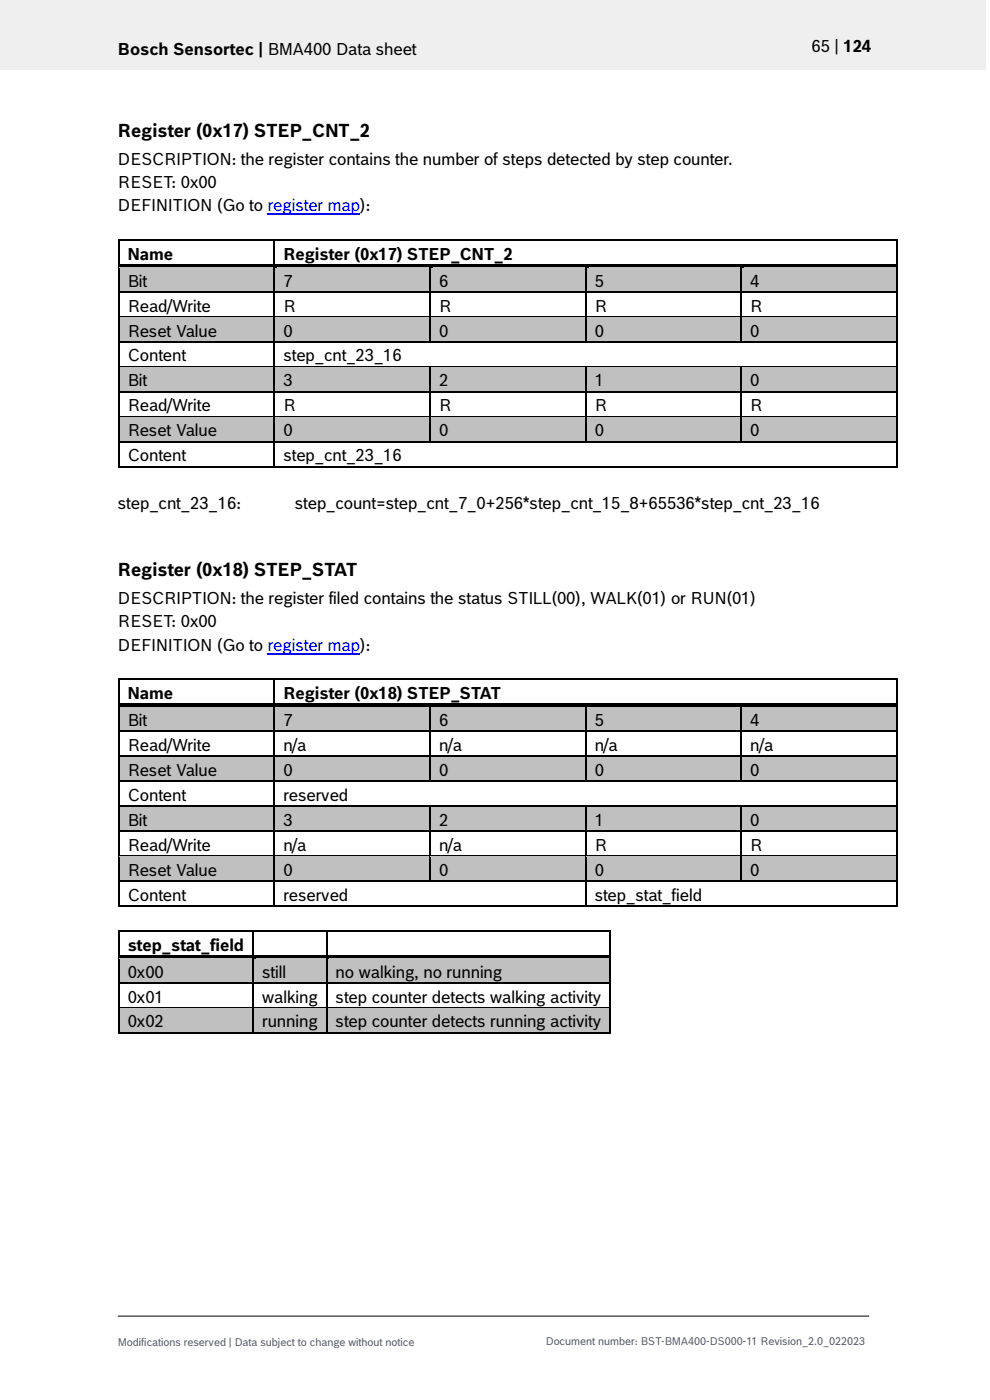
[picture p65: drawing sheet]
<svg xmlns="http://www.w3.org/2000/svg" width="210mm" height="297mm" viewBox="0 0 210 297" stroke-linecap="round" stroke-linejoin="round" font-family="sans-serif">
<defs><g id="words">
<g font-size="3.9">
<text x="25" y="29">Register (0x17) STEP_CNT_2</text>
<text x="25" y="122.2">Register (0x18) STEP_STAT</text>
</g>
<g font-size="3.5">
<text x="25" y="11.6">Bosch Sensortec | BMA400 Data sheet</text>
<text x="172.1" y="11">65 | 124</text>
<text x="25" y="35">DESCRIPTION: the register contains the number of steps detected by step counter.</text>
<text x="25" y="39.9">RESET: 0x00</text>
<text x="25" y="44.9">DEFINITION (Go to register map):</text>
<text x="27.1" y="55.1">Name</text>
<text x="60.1" y="55.1">Register (0x17) STEP_CNT_2</text>
<text x="27.1" y="60.8">Bit</text>
<text x="60.1" y="60.8">7</text>
<text x="93.1" y="60.8">6</text>
<text x="126.2" y="60.8">5</text>
<text x="159.2" y="60.8">4</text>
<text x="27.1" y="66.1">Read/Write</text>
<text x="27.1" y="71.4">Reset Value</text>
<text x="60.1" y="66.1">R</text>
<text x="60.1" y="71.4">0</text>
<text x="93.1" y="66.1">R</text>
<text x="93.1" y="71.4">0</text>
<text x="126.2" y="66.1">R</text>
<text x="126.2" y="71.4">0</text>
<text x="159.2" y="66.1">R</text>
<text x="159.2" y="71.4">0</text>
<text x="27.1" y="76.7">Content</text>
<text x="60.1" y="76.7">step_cnt_23_16</text>
<text x="27.1" y="82">Bit</text>
<text x="60.1" y="82">3</text>
<text x="93.1" y="82">2</text>
<text x="126.2" y="82">1</text>
<text x="159.2" y="82">0</text>
<text x="27.1" y="87.3">Read/Write</text>
<text x="60.1" y="87.3">R</text>
<text x="93.1" y="87.3">R</text>
<text x="126.2" y="87.3">R</text>
<text x="159.2" y="87.3">R</text>
<text x="27.1" y="92.6">Reset Value</text>
<text x="60.1" y="92.6">0</text>
<text x="93.1" y="92.6">0</text>
<text x="126.2" y="92.6">0</text>
<text x="159.2" y="92.6">0</text>
<text x="27.1" y="97.9">Content</text>
<text x="60.1" y="97.9">step_cnt_23_16</text>
<text x="25" y="108.1">step_cnt_23_16:</text>
<text x="62.5" y="108.1">step_count=step_cnt_7_0+256*step_cnt_15_8+65536*step_cnt_23_16</text>
<text x="25" y="128.2">DESCRIPTION: the register filed contains the status STILL(00), WALK(01) or RUN(01)</text>
<text x="25" y="133.1">RESET: 0x00</text>
<text x="25" y="138.1">DEFINITION (Go to register map):</text>
<text x="27.1" y="148.3">Name</text>
<text x="60.1" y="148.3">Register (0x18) STEP_STAT</text>
<text x="27.1" y="154">Bit</text>
<text x="60.1" y="154">7</text>
<text x="93.1" y="154">6</text>
<text x="126.2" y="154">5</text>
<text x="159.2" y="154">4</text>
<text x="27.1" y="159.3">Read/Write</text>
<text x="60.1" y="159.3">n/a</text>
<text x="93.1" y="159.3">n/a</text>
<text x="126.2" y="159.3">n/a</text>
<text x="159.2" y="159.3">n/a</text>
<text x="27.1" y="164.6">Reset Value</text>
<text x="60.1" y="164.6">0</text>
<text x="93.1" y="164.6">0</text>
<text x="126.2" y="164.6">0</text>
<text x="159.2" y="164.6">0</text>
<text x="27.1" y="169.9">Content</text>
<text x="60.1" y="169.9">reserved</text>
<text x="27.1" y="175.2">Bit</text>
<text x="60.1" y="175.2">3</text>
<text x="93.1" y="175.2">2</text>
<text x="126.2" y="175.2">1</text>
<text x="159.2" y="175.2">0</text>
<text x="27.1" y="180.5">Read/Write</text>
<text x="27.1" y="185.8">Reset Value</text>
<text x="60.1" y="180.5">n/a</text>
<text x="60.1" y="185.8">0</text>
<text x="93.1" y="180.5">n/a</text>
<text x="93.1" y="185.8">0</text>
<text x="126.2" y="180.5">R</text>
<text x="126.2" y="185.8">0</text>
<text x="159.2" y="180.5">R</text>
<text x="159.2" y="185.8">0</text>
<text x="27.1" y="191.1">Content</text>
<text x="60.1" y="191.1">reserved</text>
<text x="126.2" y="191.1">step_stat_field</text>
<text x="27.1" y="201.7">step_stat_field</text>
<text x="27.1" y="207.4">0x00</text>
<text x="55.6" y="207.4">still</text>
<text x="71.2" y="207.4">no walking, no running</text>
<text x="27.1" y="212.7">0x01</text>
<text x="55.6" y="212.7">walking</text>
<text x="71.2" y="212.7">step counter detects walking activity</text>
<text x="27.1" y="218">0x02</text>
<text x="55.6" y="218">running</text>
<text x="71.2" y="218">step counter detects running activity</text>
</g>
<g font-size="2.3" fill="#535f6b">
<text x="25" y="285.5">Modifications reserved | Data subject to change without notice</text>
<text x="115.8" y="285.2">Document number: BST-BMA400-DS000-11 Revision_2.0_022023</text>
</g>
</g></defs>
<path d="M0 0h209.1v14.8h-209.1z" fill="#efeff0"/>
<path d="M25 279.2h159.4" fill="none" stroke="#000" stroke-width=".21"/>
<path d="M56.8 45.5h19.6" fill="none" stroke="#00f" stroke-width=".23"/>
<path d="M25 50.8h.4v.3h-.4zM58 51.1h.4zM58 50.8h.4v.3h-.4zM190.1 50.8h.4v.3h-.4z" fill="#000"/>
<path d="M25.2 51.1v4.9M25.4 50.9h32.6M58.2 51.1v4.9M58.4 50.9h131.7M190.3 51.1v4.9" fill="none" stroke="#000" stroke-width=".34"/>
<g fill="#c0c0c0">
<path d="M25.4 56.9h32.6v4.9h-32.6z" fill-rule="evenodd"/>
<path d="M58.4 56.9h32.7v4.9h-32.7z" fill-rule="evenodd"/>
<path d="M91.4 56.9h32.7v4.9h-32.7z" fill-rule="evenodd"/>
<path d="M124.4 56.9h32.7v4.9h-32.7z" fill-rule="evenodd"/>
<path d="M157.4 56.9h32.7v4.9h-32.7z" fill-rule="evenodd"/>
</g>
<g fill="#c0c0c0">
<path d="M27.1 56.9h29.2v4.9h-29.2z"/>
<path d="M60.1 56.9h29.2v4.9h-29.2z"/>
<path d="M93.1 56.9h29.2v4.9h-29.2z"/>
<path d="M126.2 56.9h29.2v4.9h-29.2z"/>
<path d="M159.2 56.9h29.2v4.9h-29.2z"/>
</g>
<path d="M25 56h.4v.9h-.4z" fill="#000"/>
<path d="M25.4 56h32.6v.8h-32.6z" fill-rule="evenodd" fill="#000"/>
<path d="M25.4 56.8h32.6" fill="none" stroke="#c0c0c0" stroke-width=".21"/>
<path d="M58.4 56.8l.4 .1z" fill="#c0c0c0"/>
<path d="M58 56.8l.4 .1z" fill="#000"/>
<g fill="#000">
<path d="M58 56h.8v.8h-.8z" fill-rule="evenodd"/>
<path d="M58.8 56h32.3v.8h-32.3z" fill-rule="evenodd"/>
</g>
<path d="M58.8 56.8h32.3" fill="none" stroke="#c0c0c0" stroke-width=".21"/>
<path d="M91.4 56.8l.4 .1z" fill="#c0c0c0"/>
<path d="M91.1 56.8l.3 .1z" fill="#000"/>
<g fill="#000">
<path d="M91.1 56h.7v.8h-.7z" fill-rule="evenodd"/>
<path d="M91.8 56h32.3v.8h-32.3z" fill-rule="evenodd"/>
</g>
<path d="M91.8 56.8h32.3" fill="none" stroke="#c0c0c0" stroke-width=".21"/>
<path d="M124.4 56.8l.5 .1z" fill="#c0c0c0"/>
<path d="M124.1 56.8l.3 .1z" fill="#000"/>
<g fill="#000">
<path d="M124.1 56h.8v.8h-.8z" fill-rule="evenodd"/>
<path d="M124.9 56h32.2v.8h-32.2z" fill-rule="evenodd"/>
</g>
<path d="M124.9 56.8h32.2" fill="none" stroke="#c0c0c0" stroke-width=".21"/>
<path d="M157.4 56.8l.5 .1z" fill="#c0c0c0"/>
<path d="M157.1 56.8l.3 .1zM190.1 56h.4v.9h-.4zM25 61.8h.4v.3h-.4zM58 61.8h.4v.3h-.4zM91.1 61.8h.3v.3h-.3zM124.1 61.8h.3v.3h-.3zM157.1 61.8h.3v.3h-.3zM190.1 61.8h.4v.3h-.4z" fill="#000"/>
<g fill="#000">
<path d="M157.1 56h.8v.8h-.8z" fill-rule="evenodd"/>
<path d="M157.9 56h32.2v.8h-32.2z" fill-rule="evenodd"/>
</g>
<path d="M157.9 56.8h32.2" fill="none" stroke="#c0c0c0" stroke-width=".21"/>
<g fill="none" stroke="#000" stroke-width=".34">
<path d="M25.2 56.9v4.9M58.2 56.9v4.9M91.2 56.9v4.9M124.2 56.9v4.9M157.3 56.9v4.9M190.3 56.9v4.9M25.2 62.1v5M25.4 62h32.6M58.2 62.1v5M58.4 62h32.7M91.2 62.1v5M91.4 62h32.7"/>
<path d="M124.2 62.1v5M124.4 62h32.7M157.3 62.1v5M157.4 62h32.7M190.3 62.1v5"/>
</g>
<g fill="#c0c0c0">
<path d="M25.4 67.4h32.6v5h-32.6z" fill-rule="evenodd"/>
<path d="M58.4 67.4h32.7v5h-32.7z" fill-rule="evenodd"/>
<path d="M91.4 67.4h32.7v5h-32.7z" fill-rule="evenodd"/>
<path d="M124.4 67.4h32.7v5h-32.7z" fill-rule="evenodd"/>
<path d="M157.4 67.4h32.7v5h-32.7z" fill-rule="evenodd"/>
</g>
<g fill="#c0c0c0">
<path d="M27.1 67.4h29.2v5h-29.2z"/>
<path d="M60.1 67.4h29.2v5h-29.2z"/>
<path d="M93.1 67.4h29.2v5h-29.2z"/>
<path d="M126.2 67.4h29.2v5h-29.2z"/>
<path d="M159.2 67.4h29.2v5h-29.2z"/>
</g>
<path d="M25 67.1h.4v.3h-.4zM25 72.4h.4v.3h-.4zM58 67.1h.4v.3h-.4zM58 72.4h.4v.3h-.4zM91.1 67.1h.3v.3h-.3zM91.1 72.4h.3v.3h-.3zM124.1 67.1h.3v.3h-.3zM124.1 72.4h.3v.3h-.3zM157.1 67.1h.3v.3h-.3zM157.1 72.4h.3v.3h-.3zM190.1 67.1h.4v.3h-.4zM190.1 72.4h.4v.3h-.4z" fill="#000"/>
<g fill="none" stroke="#000" stroke-width=".34">
<path d="M25.2 67.4v5M25.2 72.7v5M25.4 67.2h32.6M25.4 72.5h32.6M58.2 67.4v5M58.2 72.7v5M58.4 67.2h32.7M58.4 72.5h32.7M91.2 67.4v5M91.4 67.2h32.7M91.4 72.5h32.7M124.2 67.4v5"/>
<path d="M124.4 67.2h32.7M124.4 72.5h32.7M157.3 67.4v5M157.4 67.2h32.7M157.4 72.5h32.7M190.3 67.4v5M190.3 72.7v5"/>
</g>
<path d="M25.4 67.4h32.6M58.4 67.4h32.7M91.4 67.4h32.7M124.4 67.4h32.7M157.4 67.4h32.7" fill="none" stroke="#c0c0c0" stroke-width=".21"/>
<g fill="#c0c0c0">
<path d="M25.4 78h32.6v5h-32.6z" fill-rule="evenodd"/>
<path d="M58.4 78h32.7v5h-32.7z" fill-rule="evenodd"/>
<path d="M91.4 78h32.7v5h-32.7z" fill-rule="evenodd"/>
<path d="M124.4 78h32.7v5h-32.7z" fill-rule="evenodd"/>
<path d="M157.4 78h32.7v5h-32.7z" fill-rule="evenodd"/>
</g>
<g fill="#c0c0c0">
<path d="M27.1 78h29.2v5h-29.2z"/>
<path d="M60.1 78h29.2v5h-29.2z"/>
<path d="M93.1 78h29.2v5h-29.2z"/>
<path d="M126.2 78h29.2v5h-29.2z"/>
<path d="M159.2 78h29.2v5h-29.2z"/>
</g>
<g fill="#000">
<path d="M25 77.7h.4v.3h-.4zM58 77.7h.4v.3h-.4zM91.1 78h.3zM91.1 77.7h.3v.3h-.3zM124.1 78h.3zM124.1 77.7h.3v.3h-.3zM157.1 78h.3zM157.1 77.7h.3v.3h-.3zM190.1 77.7h.4v.3h-.4zM25 83h.4v.3h-.4zM58 83h.4v.3h-.4zM91.1 83h.3v.3h-.3z"/>
<path d="M124.1 83h.3v.3h-.3zM157.1 83h.3v.3h-.3zM190.1 83h.4v.3h-.4z"/>
</g>
<g fill="none" stroke="#000" stroke-width=".34">
<path d="M25.2 78v5M25.4 77.8h32.6M58.2 78v5M58.4 77.8h32.7M91.2 78v5M91.4 77.8h32.7M124.2 78v5M124.4 77.8h32.7M157.3 78v5M157.4 77.8h32.7M190.3 78v5M25.2 83.3v4.9"/>
<path d="M25.4 83.1h32.6M58.2 83.3v4.9M58.4 83.1h32.7M91.2 83.3v4.9M91.4 83.1h32.7M124.2 83.3v4.9M124.4 83.1h32.7M157.3 83.3v4.9M157.4 83.1h32.7M190.3 83.3v4.9"/>
</g>
<path d="M25.4 78h32.6M58.4 78h32.7M91.4 78h32.7M124.4 78h32.7M157.4 78h32.7" fill="none" stroke="#c0c0c0" stroke-width=".21"/>
<g fill="#c0c0c0">
<path d="M25.4 88.6h32.6v4.9h-32.6z" fill-rule="evenodd"/>
<path d="M58.4 88.6h32.7v4.9h-32.7z" fill-rule="evenodd"/>
<path d="M91.4 88.6h32.7v4.9h-32.7z" fill-rule="evenodd"/>
<path d="M124.4 88.6h32.7v4.9h-32.7z" fill-rule="evenodd"/>
<path d="M157.4 88.6h32.7v4.9h-32.7z" fill-rule="evenodd"/>
</g>
<g fill="#c0c0c0">
<path d="M27.1 88.6h29.2v4.9h-29.2z"/>
<path d="M60.1 88.6h29.2v4.9h-29.2z"/>
<path d="M93.1 88.6h29.2v4.9h-29.2z"/>
<path d="M126.2 88.6h29.2v4.9h-29.2z"/>
<path d="M159.2 88.6h29.2v4.9h-29.2z"/>
</g>
<g fill="#000">
<path d="M25 88.2h.4v.4h-.4zM25 93.5h.4v.4h-.4zM25 98.8h.4v.4h-.4zM58 88.2h.4v.4h-.4zM58 93.5h.4v.4h-.4zM58 98.8h.4v.4h-.4zM91.1 88.2h.3v.4h-.3zM91.1 93.5h.3v.4h-.3zM124.1 88.2h.3v.4h-.3zM124.1 93.5h.3v.4h-.3zM157.1 88.2h.3v.4h-.3zM157.1 93.5h.3v.4h-.3z"/>
<path d="M190.1 88.2h.4v.4h-.4zM190.1 93.5h.4v.4h-.4zM190.1 98.8h.4v.4h-.4zM25 144h.4v.3h-.4zM58 144.3h.4zM58 144h.4v.3h-.4zM190.1 144h.4v.3h-.4z"/>
</g>
<g fill="none" stroke="#000" stroke-width=".34">
<path d="M25.2 88.6v4.9M25.2 93.9v4.9M25.4 88.4h32.6M25.4 93.7h32.6M25.4 99h32.6M58.2 88.6v4.9M58.2 93.9v4.9M58.4 88.4h32.7M58.4 93.7h32.7M58.4 99h131.7M91.2 88.6v4.9M91.4 88.4h32.7"/>
<path d="M91.4 93.7h32.7M124.2 88.6v4.9M124.4 88.4h32.7M124.4 93.7h32.7M157.3 88.6v4.9M157.4 88.4h32.7M157.4 93.7h32.7M190.3 88.6v4.9M190.3 93.9v4.9M25.2 144.3v5M25.4 144.1h32.6M58.2 144.3v5"/>
<path d="M58.4 144.1h131.7M190.3 144.3v5"/>
</g>
<path d="M25.4 88.6h32.6M58.4 88.6h32.7M91.4 88.6h32.7M124.4 88.6h32.7M157.4 88.6h32.7" fill="none" stroke="#c0c0c0" stroke-width=".21"/>
<path d="M56.8 138.7h19.6" fill="none" stroke="#00f" stroke-width=".23"/>
<g fill="#c0c0c0">
<path d="M25.4 150.1h32.6v4.9h-32.6z" fill-rule="evenodd"/>
<path d="M58.4 150.1h32.7v4.9h-32.7z" fill-rule="evenodd"/>
<path d="M91.4 150.1h32.7v4.9h-32.7z" fill-rule="evenodd"/>
<path d="M124.4 150.1h32.7v4.9h-32.7z" fill-rule="evenodd"/>
<path d="M157.4 150.1h32.7v4.9h-32.7z" fill-rule="evenodd"/>
</g>
<g fill="#c0c0c0">
<path d="M27.1 150.1h29.2v4.9h-29.2z"/>
<path d="M60.1 150.1h29.2v4.9h-29.2z"/>
<path d="M93.1 150.1h29.2v4.9h-29.2z"/>
<path d="M126.2 150.1h29.2v4.9h-29.2z"/>
<path d="M159.2 150.1h29.2v4.9h-29.2z"/>
</g>
<path d="M25 149.3h.4v.8h-.4z" fill="#000"/>
<path d="M25.4 149.3h32.6v.8h-32.6z" fill-rule="evenodd" fill="#000"/>
<path d="M25.4 150.1h32.6" fill="none" stroke="#c0c0c0" stroke-width=".21"/>
<path d="M58.4 150.1h.4z" fill="#c0c0c0"/>
<path d="M58 150.1h.4z" fill="#000"/>
<g fill="#000">
<path d="M58 149.3h.8v.8h-.8z" fill-rule="evenodd"/>
<path d="M58.8 149.3h32.3v.8h-32.3z" fill-rule="evenodd"/>
</g>
<path d="M58.8 150.1h32.3" fill="none" stroke="#c0c0c0" stroke-width=".21"/>
<path d="M91.4 150.1h.4z" fill="#c0c0c0"/>
<path d="M91.1 150.1h.3z" fill="#000"/>
<g fill="#000">
<path d="M91.1 149.3h.7v.8h-.7z" fill-rule="evenodd"/>
<path d="M91.8 149.3h32.3v.8h-32.3z" fill-rule="evenodd"/>
</g>
<path d="M91.8 150.1h32.3" fill="none" stroke="#c0c0c0" stroke-width=".21"/>
<path d="M124.4 150.1h.5z" fill="#c0c0c0"/>
<path d="M124.1 150.1h.3z" fill="#000"/>
<g fill="#000">
<path d="M124.1 149.3h.8v.8h-.8z" fill-rule="evenodd"/>
<path d="M124.9 149.3h32.2v.8h-32.2z" fill-rule="evenodd"/>
</g>
<path d="M124.9 150.1h32.2" fill="none" stroke="#c0c0c0" stroke-width=".21"/>
<path d="M157.4 150.1h.5z" fill="#c0c0c0"/>
<path d="M25 155h.4v.4h-.4zM58 155h.4v.4h-.4zM91.1 155h.3v.4h-.3zM124.1 155h.3v.4h-.3zM157.1 150.1h.3zM157.1 155h.3v.4h-.3zM190.1 149.3h.4v.8h-.4zM190.1 155h.4v.4h-.4z" fill="#000"/>
<g fill="#000">
<path d="M157.1 149.3h.8v.8h-.8z" fill-rule="evenodd"/>
<path d="M157.9 149.3h32.2v.8h-32.2z" fill-rule="evenodd"/>
</g>
<path d="M157.9 150.1h32.2" fill="none" stroke="#c0c0c0" stroke-width=".21"/>
<g fill="none" stroke="#000" stroke-width=".34">
<path d="M25.2 150.1v4.9M25.2 155.4v4.9M25.4 155.2h32.6M58.2 150.1v4.9M58.2 155.4v4.9M58.4 155.2h32.7M91.2 150.1v4.9M91.2 155.4v4.9M91.4 155.2h32.7M124.2 150.1v4.9M124.2 155.4v4.9M124.4 155.2h32.7"/>
<path d="M157.3 150.1v4.9M157.3 155.4v4.9M157.4 155.2h32.7M190.3 150.1v4.9M190.3 155.4v4.9"/>
</g>
<g fill="#c0c0c0">
<path d="M25.4 160.7h32.6v4.9h-32.6z" fill-rule="evenodd"/>
<path d="M58.4 160.7h32.7v4.9h-32.7z" fill-rule="evenodd"/>
<path d="M91.4 160.7h32.7v4.9h-32.7z" fill-rule="evenodd"/>
<path d="M124.4 160.7h32.7v4.9h-32.7z" fill-rule="evenodd"/>
<path d="M157.4 160.7h32.7v4.9h-32.7z" fill-rule="evenodd"/>
</g>
<g fill="#c0c0c0">
<path d="M27.1 160.7h29.2v4.9h-29.2z"/>
<path d="M60.1 160.7h29.2v4.9h-29.2z"/>
<path d="M93.1 160.7h29.2v4.9h-29.2z"/>
<path d="M126.2 160.7h29.2v4.9h-29.2z"/>
<path d="M159.2 160.7h29.2v4.9h-29.2z"/>
</g>
<path d="M25 160.3h.4v.4h-.4zM25 165.6h.4v.3h-.4zM58 160.3h.4v.4h-.4zM58 165.6h.4v.3h-.4zM91.1 160.3h.3v.4h-.3zM91.1 165.6h.3v.3h-.3zM124.1 160.3h.3v.4h-.3zM124.1 165.6h.3v.3h-.3zM157.1 160.3h.3v.4h-.3zM157.1 165.6h.3v.3h-.3zM190.1 160.3h.4v.4h-.4zM190.1 165.6h.4v.3h-.4z" fill="#000"/>
<g fill="none" stroke="#000" stroke-width=".34">
<path d="M25.2 160.7v4.9M25.2 165.9v5M25.4 160.5h32.6M25.4 165.8h32.6M58.2 160.7v4.9M58.2 165.9v5M58.4 160.5h32.7M58.4 165.8h32.7M91.2 160.7v4.9M91.4 160.5h32.7M91.4 165.8h32.7M124.2 160.7v4.9"/>
<path d="M124.4 160.5h32.7M124.4 165.8h32.7M157.3 160.7v4.9M157.4 160.5h32.7M157.4 165.8h32.7M190.3 160.7v4.9M190.3 165.9v5"/>
</g>
<path d="M25.4 160.6h32.6M58.4 160.6h32.7M91.4 160.6h32.7M124.4 160.6h32.7M157.4 160.6h32.7" fill="none" stroke="#c0c0c0" stroke-width=".21"/>
<g fill="#c0c0c0">
<path d="M25.4 171.2h32.6v5h-32.6z" fill-rule="evenodd"/>
<path d="M58.4 171.2h32.7v5h-32.7z" fill-rule="evenodd"/>
<path d="M91.4 171.2h32.7v5h-32.7z" fill-rule="evenodd"/>
<path d="M124.4 171.2h32.7v5h-32.7z" fill-rule="evenodd"/>
<path d="M157.4 171.2h32.7v5h-32.7z" fill-rule="evenodd"/>
</g>
<g fill="#c0c0c0">
<path d="M27.1 171.2h29.2v5h-29.2z"/>
<path d="M60.1 171.2h29.2v5h-29.2z"/>
<path d="M93.1 171.2h29.2v5h-29.2z"/>
<path d="M126.2 171.2h29.2v5h-29.2z"/>
<path d="M159.2 171.2h29.2v5h-29.2z"/>
</g>
<g fill="#000">
<path d="M25 170.9h.4v.3h-.4zM25 176.2h.4v.3h-.4zM58 170.9h.4v.3h-.4zM58 176.2h.4v.3h-.4zM91.1 171.2h.3zM91.1 170.9h.3v.3h-.3zM91.1 176.2h.3v.3h-.3zM124.1 171.2h.3zM124.1 170.9h.3v.3h-.3zM124.1 176.2h.3v.3h-.3zM157.1 171.2h.3zM157.1 170.9h.3v.3h-.3z"/>
<path d="M157.1 176.2h.3v.3h-.3zM190.1 170.9h.4v.3h-.4zM190.1 176.2h.4v.3h-.4z"/>
</g>
<g fill="none" stroke="#000" stroke-width=".34">
<path d="M25.2 171.2v5M25.2 176.5v5M25.4 171h32.6M25.4 176.3h32.6M58.2 171.2v5M58.2 176.5v5M58.4 171h32.7M58.4 176.3h32.7M91.2 171.2v5M91.2 176.5v5M91.4 171h32.7M91.4 176.3h32.7"/>
<path d="M124.2 171.2v5M124.2 176.5v5M124.4 171h32.7M124.4 176.3h32.7M157.3 171.2v5M157.3 176.5v5M157.4 171h32.7M157.4 176.3h32.7M190.3 171.2v5M190.3 176.5v5"/>
</g>
<path d="M25.4 171.2h32.6M58.4 171.2h32.7M91.4 171.2h32.7M124.4 171.2h32.7M157.4 171.2h32.7" fill="none" stroke="#c0c0c0" stroke-width=".21"/>
<g fill="#c0c0c0">
<path d="M25.4 181.8h32.6v5h-32.6z" fill-rule="evenodd"/>
<path d="M58.4 181.8h32.7v5h-32.7z" fill-rule="evenodd"/>
<path d="M91.4 181.8h32.7v5h-32.7z" fill-rule="evenodd"/>
<path d="M124.4 181.8h32.7v5h-32.7z" fill-rule="evenodd"/>
<path d="M157.4 181.8h32.7v5h-32.7z" fill-rule="evenodd"/>
</g>
<g fill="#c0c0c0">
<path d="M27.1 181.8h29.2v5h-29.2z"/>
<path d="M60.1 181.8h29.2v5h-29.2z"/>
<path d="M93.1 181.8h29.2v5h-29.2z"/>
<path d="M126.2 181.8h29.2v5h-29.2z"/>
<path d="M159.2 181.8h29.2v5h-29.2z"/>
</g>
<g fill="#000">
<path d="M25 181.5h.4v.3h-.4zM25 186.8h.4v.3h-.4zM25 192.1h.4v.3h-.4zM25 197.3h.4v.4h-.4zM53.6 197.7h.3zM53.6 197.3h.3v.4h-.3zM58 181.5h.4v.3h-.4zM58 186.8h.4v.3h-.4zM58 192.1h.4v.3h-.4zM69.2 197.7h.3zM69.2 197.3h.3v.4h-.3zM91.1 181.5h.3v.3h-.3z"/>
<path d="M91.1 186.8h.3v.3h-.3zM124.1 181.5h.3v.3h-.3zM124.1 186.8h.3v.3h-.3zM124.1 192.1h.3v.3h-.3zM129.2 197.3h.4v.4h-.4zM157.1 181.5h.3v.3h-.3zM157.1 186.8h.3v.3h-.3zM190.1 181.5h.4v.3h-.4zM190.1 186.8h.4v.3h-.4zM190.1 192.1h.4v.3h-.4z"/>
</g>
<g fill="none" stroke="#000" stroke-width=".34">
<path d="M25.2 181.8v5M25.2 187.1v5M25.2 197.7v4.9M25.4 181.6h32.6M25.4 186.9h32.6M25.4 192.2h32.6M25.4 197.5h28.2M53.7 197.7v4.9M53.9 197.5h15.3M58.2 181.8v5M58.2 187.1v5M58.4 181.6h32.7"/>
<path d="M58.4 186.9h32.7M58.4 192.2h65.7M69.3 197.7v4.9M69.5 197.5h59.7M91.2 181.8v5M91.4 181.6h32.7M91.4 186.9h32.7M124.2 181.8v5M124.2 187.1v5M124.4 181.6h32.7M124.4 186.9h32.7M124.4 192.2h65.7"/>
<path d="M129.4 197.7v4.9M157.3 181.8v5M157.4 181.6h32.7M157.4 186.9h32.7M190.3 181.8v5M190.3 187.1v5"/>
</g>
<path d="M25.4 181.8h32.6M58.4 181.8h32.7M91.4 181.8h32.7M124.4 181.8h32.7M157.4 181.8h32.7" fill="none" stroke="#c0c0c0" stroke-width=".21"/>
<g fill="#c0c0c0">
<path d="M25.4 203.4h28.1v5h-28.1z" fill-rule="evenodd"/>
<path d="M53.9 203.4h15.2v5h-15.2z" fill-rule="evenodd"/>
<path d="M69.5 203.4h59.7v5h-59.7z" fill-rule="evenodd"/>
</g>
<g fill="#c0c0c0">
<path d="M27.1 203.4h24.7v5h-24.7z"/>
<path d="M55.6 203.4h11.8v5h-11.8z"/>
<path d="M71.2 203.4h56.3v5h-56.3z"/>
</g>
<path d="M25 202.6h.4v.8h-.4z" fill="#000"/>
<path d="M25.4 202.6h28.2v.8h-28.2z" fill-rule="evenodd" fill="#000"/>
<path d="M25.4 203.4h28.2" fill="none" stroke="#c0c0c0" stroke-width=".21"/>
<path d="M53.9 203.4h.4z" fill="#c0c0c0"/>
<path d="M53.6 203.4h.3z" fill="#000"/>
<g fill="#000">
<path d="M53.6 202.6h.7v.8h-.7z" fill-rule="evenodd"/>
<path d="M54.3 202.6h14.9v.8h-14.9z" fill-rule="evenodd"/>
</g>
<path d="M54.3 203.4h14.9" fill="none" stroke="#c0c0c0" stroke-width=".21"/>
<path d="M69.5 203.4h.4z" fill="#c0c0c0"/>
<path d="M25 208.4h.4v.3h-.4zM53.6 208.4h.3v.3h-.3zM69.2 203.4h.3zM69.2 208.4h.3v.3h-.3zM129.2 202.6h.4v.8h-.4zM129.2 208.4h.4v.3h-.4z" fill="#000"/>
<g fill="#000">
<path d="M69.2 202.6h.7v.8h-.7z" fill-rule="evenodd"/>
<path d="M69.9 202.6h59.3v.8h-59.3z" fill-rule="evenodd"/>
</g>
<path d="M69.9 203.4h59.3" fill="none" stroke="#c0c0c0" stroke-width=".21"/>
<path d="M25.2 203.4v5M25.2 208.7v5M25.4 208.5h28.2M53.7 203.4v5M53.7 208.7v5M53.9 208.5h15.3M69.3 203.4v5M69.3 208.7v5M69.5 208.5h59.7M129.4 203.4v5M129.4 208.7v5" fill="none" stroke="#000" stroke-width=".34"/>
<g fill="#c0c0c0">
<path d="M25.4 214h28.1v4.9h-28.1z" fill-rule="evenodd"/>
<path d="M53.9 214h15.2v4.9h-15.2z" fill-rule="evenodd"/>
<path d="M69.5 214h59.7v4.9h-59.7z" fill-rule="evenodd"/>
</g>
<g fill="#c0c0c0">
<path d="M27.1 214h24.7v4.9h-24.7z"/>
<path d="M55.6 214h11.8v4.9h-11.8z"/>
<path d="M71.2 214h56.3v4.9h-56.3z"/>
</g>
<path d="M25 213.7h.4v.3h-.4zM25 219h.4v.3h-.4zM53.6 213.7h.3v.3h-.3zM53.6 219h.3v.3h-.3zM69.2 213.7h.3v.3h-.3zM69.2 219h.3v.3h-.3zM129.2 213.7h.4v.3h-.4zM129.2 219h.4v.3h-.4z" fill="#000"/>
<path d="M25.2 214v5M25.4 213.8h28.2M25.4 219.1h28.2M53.7 214v5M53.9 213.8h15.3M53.9 219.1h15.3M69.3 214v5M69.5 213.8h59.7M69.5 219.1h59.7M129.4 214v5" fill="none" stroke="#000" stroke-width=".34"/>
<path d="M25.4 214h28.2M53.9 214h15.3M69.5 214h59.7" fill="none" stroke="#c0c0c0" stroke-width=".21"/>
<use href="#words"/>
</svg>
